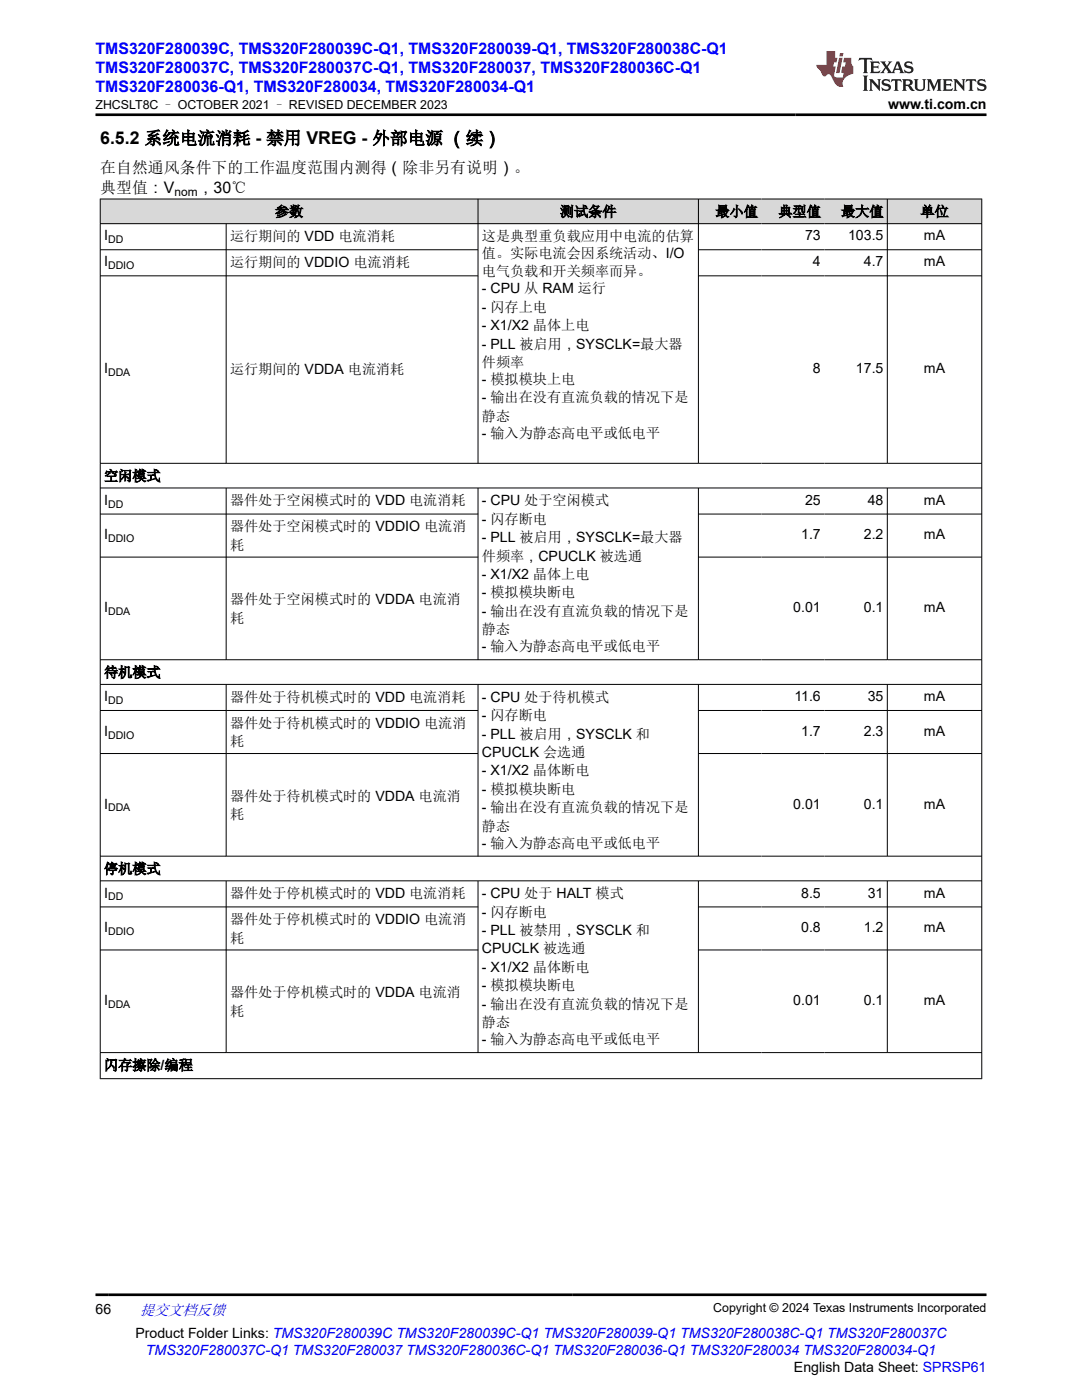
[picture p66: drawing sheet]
<svg xmlns="http://www.w3.org/2000/svg" width="216mm" height="279mm" viewBox="0 0 216 279" stroke-linecap="round" stroke-linejoin="round" font-family="sans-serif">
<defs><g id="words">
<text font-size="3.5" x="20" y="28.8">6.5.2 系统电流消耗 - 禁用 VREG - 外部电源 （续）</text>
<g font-size="3.2" fill="#00f">
<text x="19" y="10.7">TMS320F280039C, TMS320F280039C-Q1, TMS320F280039-Q1, TMS320F280038C-Q1</text>
<text x="19" y="14.5">TMS320F280037C, TMS320F280037C-Q1, TMS320F280037, TMS320F280036C-Q1</text>
<text x="19" y="18.3">TMS320F280036-Q1, TMS320F280034, TMS320F280034-Q1</text>
</g>
<g font-size="3.2">
<text x="20" y="34.4">在自然通风条件下的工作温度范围内测得（除非另有说明）。</text>
<text x="20" y="38.6">典型值：V</text>
<text x="39.4" y="38.6">，30℃</text>
</g>
<text font-size="3" fill="#00f" x="27.9" y="262.4">提交文档反馈</text>
<g font-size="2.8">
<text x="177.2" y="21.7">www.ti.com.cn</text>
<text x="20.8" y="48">I</text>
<text x="54.9" y="43.2">参数</text>
<text x="111.7" y="43.2">测试条件</text>
<text x="142.8" y="43.2">最小值</text>
<text x="155.3" y="43.2">典型值</text>
<text x="160.6" y="48">73</text>
<text x="167.8" y="43.2">最大值</text>
<text x="169.2" y="48">103.5</text>
<text x="183.7" y="43.2">单位</text>
<text x="184.4" y="48">mA</text>
<text x="20.8" y="53.2">I</text>
<text x="45.9" y="48.1">运行期间的 VDD 电流消耗</text>
<text x="45.9" y="53.3">运行期间的 VDDIO 电流消耗</text>
<text x="96.2" y="48.1">这是典型重负载应用中电流的估算</text>
<text x="96.2" y="51.5">值。实际电流会因系统活动、I/O</text>
<text x="162.2" y="53.2">4</text>
<text x="172.4" y="53.2">4.7</text>
<text x="184.4" y="53.2">mA</text>
<text x="96.2" y="55.2">电气负载和开关频率而异。</text>
<text x="96.2" y="58.6">- CPU 从 RAM 运行</text>
<text x="96.2" y="62.2">- 闪存上电</text>
<text x="96.2" y="65.9">- X1/X2 晶体上电</text>
<text x="96.2" y="69.6">- PLL 被启用，SYSCLK=最大器</text>
<text x="20.8" y="74.5">I</text>
<text x="45.9" y="74.6">运行期间的 VDDA 电流消耗</text>
<text x="96.2" y="73.2">件频率</text>
<text x="96.2" y="76.6">- 模拟模块上电</text>
<text x="162.2" y="74.5">8</text>
<text x="170.8" y="74.5">17.5</text>
<text x="184.4" y="74.5">mA</text>
<text x="96.2" y="80.3">- 输出在没有直流负载的情况下是</text>
<text x="96.2" y="84">静态</text>
<text x="96.2" y="87.3">- 输入为静态高电平或低电平</text>
<text x="20.8" y="95.9">空闲模式</text>
<text x="20.8" y="100.7">I</text>
<text x="45.9" y="100.9">器件处于空闲模式时的 VDD 电流消耗</text>
<text x="96.2" y="100.9">- CPU 处于空闲模式</text>
<text x="160.6" y="100.7">25</text>
<text x="173.1" y="100.7">48</text>
<text x="184.4" y="100.7">mA</text>
<text x="20.8" y="107.6">I</text>
<text x="45.9" y="106.1">器件处于空闲模式时的 VDDIO 电流消</text>
<text x="96.2" y="104.5">- 闪存断电</text>
<text x="159.9" y="107.6">1.7</text>
<text x="172.4" y="107.6">2.2</text>
<text x="184.4" y="107.6">mA</text>
<text x="45.9" y="109.7">耗</text>
<text x="96.2" y="108.2">- PLL 被启用，SYSCLK=最大器</text>
<text x="96.2" y="111.9">件频率，CPUCLK 被选通</text>
<text x="96.2" y="115.5">- X1/X2 晶体上电</text>
<text x="96.2" y="119.2">- 模拟模块断电</text>
<text x="20.8" y="122.2">I</text>
<text x="45.9" y="120.6">器件处于空闲模式时的 VDDA 电流消</text>
<text x="45.9" y="124.3">耗</text>
<text x="96.2" y="122.9">- 输出在没有直流负载的情况下是</text>
<text x="158.3" y="122.2">0.01</text>
<text x="172.4" y="122.2">0.1</text>
<text x="184.4" y="122.2">mA</text>
<text x="96.2" y="126.6">静态</text>
<text x="96.2" y="129.9">- 输入为静态高电平或低电平</text>
<text x="20.8" y="135.1">待机模式</text>
<text x="20.8" y="139.9">I</text>
<text x="45.9" y="140.1">器件处于待机模式时的 VDD 电流消耗</text>
<text x="96.2" y="140.1">- CPU 处于待机模式</text>
<text x="96.2" y="143.7">- 闪存断电</text>
<text x="158.5" y="139.9">11.6</text>
<text x="173.1" y="139.9">35</text>
<text x="184.4" y="139.9">mA</text>
<text x="20.8" y="146.8">I</text>
<text x="45.9" y="145.3">器件处于待机模式时的 VDDIO 电流消</text>
<text x="45.9" y="148.9">耗</text>
<text x="96.2" y="147.4">- PLL 被启用，SYSCLK 和</text>
<text x="159.9" y="146.8">1.7</text>
<text x="172.4" y="146.8">2.3</text>
<text x="184.4" y="146.8">mA</text>
<text x="96.2" y="151.1">CPUCLK 会选通</text>
<text x="96.2" y="154.7">- X1/X2 晶体断电</text>
<text x="20.8" y="161.4">I</text>
<text x="45.9" y="159.8">器件处于待机模式时的 VDDA 电流消</text>
<text x="96.2" y="158.4">- 模拟模块断电</text>
<text x="158.3" y="161.4">0.01</text>
<text x="172.4" y="161.4">0.1</text>
<text x="184.4" y="161.4">mA</text>
<text x="45.9" y="163.5">耗</text>
<text x="96.2" y="162.1">- 输出在没有直流负载的情况下是</text>
<text x="96.2" y="165.8">静态</text>
<text x="96.2" y="169.1">- 输入为静态高电平或低电平</text>
<text x="20.8" y="174.3">停机模式</text>
<text x="20.8" y="179.1">I</text>
<text x="45.9" y="179.3">器件处于停机模式时的 VDD 电流消耗</text>
<text x="96.2" y="179.3">- CPU 处于 HALT 模式</text>
<text x="159.9" y="179.1">8.5</text>
<text x="173.1" y="179.1">31</text>
<text x="184.4" y="179.1">mA</text>
<text x="45.9" y="184.5">器件处于停机模式时的 VDDIO 电流消</text>
<text x="96.2" y="182.9">- 闪存断电</text>
<text x="20.8" y="186">I</text>
<text x="45.9" y="188.1">耗</text>
<text x="96.2" y="186.6">- PLL 被禁用，SYSCLK 和</text>
<text x="96.2" y="190.3">CPUCLK 被选通</text>
<text x="159.9" y="186">0.8</text>
<text x="172.4" y="186">1.2</text>
<text x="184.4" y="186">mA</text>
<text x="96.2" y="193.9">- X1/X2 晶体断电</text>
<text x="96.2" y="197.6">- 模拟模块断电</text>
<text x="20.8" y="200.6">I</text>
<text x="45.9" y="199">器件处于停机模式时的 VDDA 电流消</text>
<text x="45.9" y="202.7">耗</text>
<text x="96.2" y="201.3">- 输出在没有直流负载的情况下是</text>
<text x="158.3" y="200.6">0.01</text>
<text x="172.4" y="200.6">0.1</text>
<text x="184.4" y="200.6">mA</text>
<text x="96.2" y="205">静态</text>
<text x="96.2" y="208.3">- 输入为静态高电平或低电平</text>
<text x="20.8" y="213.5">闪存擦除/编程</text>
<text x="19" y="262.1">66</text>
<text x="27" y="266.9">Product Folder Links: TMS320F280039C TMS320F280039C-Q1 TMS320F280039-Q1 TMS320F280038C-Q1 TMS320F280037C</text>
<text x="158.4" y="273.7">English Data Sheet: SPRSP61</text>
</g>
<text font-size="2.8" fill="#00f" x="29.1" y="270.3">TMS320F280037C-Q1 TMS320F280037 TMS320F280036C-Q1 TMS320F280036-Q1 TMS320F280034 TMS320F280034-Q1</text>
<g font-size="2.5">
<text x="19" y="21.8">ZHCSLT8C – OCTOBER 2021 – REVISED DECEMBER 2023</text>
<text x="142.3" y="261.8">Copyright © 2024 Texas Instruments Incorporated</text>
</g>
<text font-size="2.4" x="34.8" y="39.2">nom</text>
<g font-size="2.1">
<text x="21.6" y="48.5">DD</text>
<text x="21.6" y="53.7">DDIO</text>
<text x="21.6" y="75.1">DDA</text>
<text x="21.6" y="101.3">DD</text>
<text x="21.6" y="108.2">DDIO</text>
<text x="21.6" y="122.7">DDA</text>
<text x="21.6" y="140.5">DD</text>
<text x="21.6" y="147.4">DDIO</text>
<text x="21.6" y="161.9">DDA</text>
<text x="21.6" y="179.7">DD</text>
<text x="21.6" y="186.6">DDIO</text>
<text x="21.6" y="201.1">DDA</text>
</g>
</g></defs>
<g fill="#d8d8d8">
<path d="M20 39.7h175.9v4.9h-175.9z" fill-rule="evenodd"/>
<path d="M20.1 39.8h75.2v4.8h-75.2z" fill-rule="evenodd"/>
<path d="M95.4 39.8h43.9v4.8h-43.9z" fill-rule="evenodd"/>
<path d="M139.4 39.8h12.5v4.8h-12.5z" fill-rule="evenodd"/>
<path d="M151.9 39.8h12.6v4.8h-12.6z" fill-rule="evenodd"/>
<path d="M164.5 39.8h12.5v4.8h-12.5z" fill-rule="evenodd"/>
<path d="M177.1 39.8h18.7v4.8h-18.7z" fill-rule="evenodd"/>
</g>
<g fill="none" stroke="#000" stroke-width=".2">
<path d="M19.9 39.7h176.1M20 39.7v175.6M95.4 39.7v52.8M139.4 39.7v52.8M177.1 39.7v52.8M195.9 39.7v175.6M19.9 44.6h176.1M19.9 49.8h75.5M19.9 55h75.5M45.1 44.6v47.9M139.4 49.8h56.6M139.4 55h56.6"/>
<path d="M19.9 92.5h176.1M19.9 97.4h176.1M45.1 97.4v34.3M95.4 97.4v34.3M139.4 97.4v34.3M177.1 97.4v34.3M19.9 102.6h75.5M19.9 111.2h75.5M139.4 102.6h56.6M139.4 111.2h56.6M19.9 131.7h176.1M19.9 136.6h176.1"/>
<path d="M45.1 136.6v34.3M95.4 136.6v34.3M139.4 136.6v34.3M177.1 136.6v34.3M19.9 141.8h75.5M19.9 150.4h75.5M139.4 141.8h56.6M139.4 150.4h56.6M19.9 170.9h176.1M19.9 175.8h176.1M45.1 175.8v34.3M95.4 175.8v34.3"/>
<path d="M139.4 175.8v34.3M177.1 175.8v34.3M19.9 181h75.5M19.9 189.6h75.5M139.4 181h56.6M139.4 189.6h56.6M19.9 210.1h176.1M19.9 215.3h176.1"/>
</g>
<path d="M171.5 11.6l-.2 .5 .5-.2h.6v.1v2.2l-.2 .4h1l-.2-.4v-2.2v-.1h.5l.5 .2-.1-.5zM173.6 12.3l.2 .4v1.5l-.2 .4h1.9l.1-.6a1.08 1.08 0 0 1-1.3 .2v-.7h.6l.4 .2v-.7l-.4 .2h-.6v-.5l.2-.2a1 1 0 0 1 1 .3l-.1-.5zM175.7 12.3l.9 1.1-1 1.2h.9l-.2-.2 .5-.8 .4 .8-.2 .2h1.6l-.2-.2 .2-.5h.9l.1 .5-.1 .2h.9l-.2-.3-.8-2h-.5l-.9 2.2-.9-1.1 .9-1.1h-.8l.2 .2-.4 .6-.4-.6 .2-.2zM179 12.7l.4 1h-.7zM180.7 12.4a.65 .65 0 0 0-.2 .7 .65 .65 0 0 0 .6 .5l.6 .1 .1 .3a.79 .79 0 0 1-.7 .4 .79 .79 0 0 1-.7-.5l.1 .7 .2-.1a.93 .93 0 0 0 1.1 .1 .93 .93 0 0 0 .4-1 1.46 1.46 0 0 0-1.2-.6l-.1-.3a1.09 1.09 0 0 1 1.2 .2l-.2-.6-.1 .1-.5-.2zM172.2 15.1l.2 .4v2.2l-.2 .4h1l-.2-.4v-2.2l.2-.4zM173.4 15.8l.2 .4v1.5l-.2 .4h.8l-.3-.4 .1-1.3 1.6 1.8v-2l.2-.4h-.7l.1 .2 .1 1.1-1.2-1.3zM176.2 15.9a.65 .65 0 0 0-.2 .8 .65 .65 0 0 0 .6 .4l.6 .2 .1 .2a.79 .79 0 0 1-.7 .4 .79 .79 0 0 1-.7-.5l.1 .7 .2-.1a.93 .93 0 0 0 1.1 .1 .93 .93 0 0 0 .4-.9 1.46 1.46 0 0 0-1.2-.6l-.1-.4a1.09 1.09 0 0 1 1.2 .2l-.1-.6-.2 .1-.5-.1zM177.9 15.8l-.1 .6a.63 .63 0 0 1 .8-.3v1.6l-.3 .4h1l-.2-.4v-1.6a.66 .66 0 0 1 .8 .3l-.1-.6zM180 15.8l.2 .4v1.5l-.2 .4h1l-.2-.2-.1-.7h.5l.1 .2a.79 .79 0 0 0 1.2 .6l-1-.9a.61 .61 0 0 0 .6-.6 .61 .61 0 0 0-.5-.7zM180.8 16.1h.1a.47 .47 0 0 1 .5 .1 .47 .47 0 0 1 .1 .5l-.1 .1-.7 .1zM182.3 15.8l.2 .2a2.27 2.27 0 0 0 .4 2 1.04 1.04 0 0 0 1.7-.7v-1.3l.2-.2h-.8l.2 .4v1.1a.6 .6 0 0 1-.6 .6 .6 .6 0 0 1-.6-.6v-1.1l.3-.4zM184.9 15.8l.2 .4v1.5l-.2 .4h.8l-.3-.4v-1.4l.9 1.9 .9-1.9v1.4l-.3 .4h1l-.2-.4v-1.5l.2-.4h-.8l-.7 1.5-.6-1.5zM188.1 15.8l.2 .4v1.5l-.2 .4h1.9l.1-.6a1.09 1.09 0 0 1-1.3 .2v-.7h.6l.4 .2v-.6l-.4 .2h-.6v-.6l.2-.1a1.01 1.01 0 0 1 1 .3l-.1-.6zM190.2 15.8l.3 .4v1.5l-.3 .4h.8l-.2-.4v-1.3l1.6 1.8v-2l.2-.4h-.7l.2 .2v1.1l-1.2-1.3zM192.8 15.8l-.1 .6a.63 .63 0 0 1 .8-.3v1.6l-.3 .4h1l-.2-.4v-1.6a.66 .66 0 0 1 .8 .3l-.1-.6zM195.2 15.9a.65 .65 0 0 0-.2 .8 .65 .65 0 0 0 .6 .4l.6 .2 .2 .2a.79 .79 0 0 1-.7 .4 .79 .79 0 0 1-.7-.5l.1 .7 .2-.1a.93 .93 0 0 0 1 .1 .93 .93 0 0 0 .5-.9 1.46 1.46 0 0 0-1.3-.6v-.4a1.09 1.09 0 0 1 1.2 .2l-.2-.6-.2 .1-.5-.1z" fill="#231f20"/>
<path d="M164.9 10.2v2.8h-2l.1 .3 .8 1a.95 .95 0 0 0 1 .9 .59 .59 0 0 1 .5-.4 .59 .59 0 0 1 .5 .4l.4 .7a1.59 1.59 0 0 0 2.1 1.4 1.61 1.61 0 0 1 1-2.3l1-.3-.1-1.5a1.59 1.59 0 0 1-.3-1.7h-1.5l-.2 .9h.6l-.2 .9h-.5l-.2 1v.2l.4 .1-.1 .9h-.7a.73 .73 0 0 1-1-.7l.3-1.5h-.5l.1-.9h.5l.2-.9h-.5v-1.3zM167.4 11.5l-.6 3.1h.7l.6-3.1zM167.6 10.6l-.1 .6h.7l.1-.6z" fill="#ed1c24"/>
<path d="M19 22.9h177.8M19 258.4h177.8" fill="none" stroke="#000" stroke-width=".53"/>
<use href="#words"/>
</svg>
